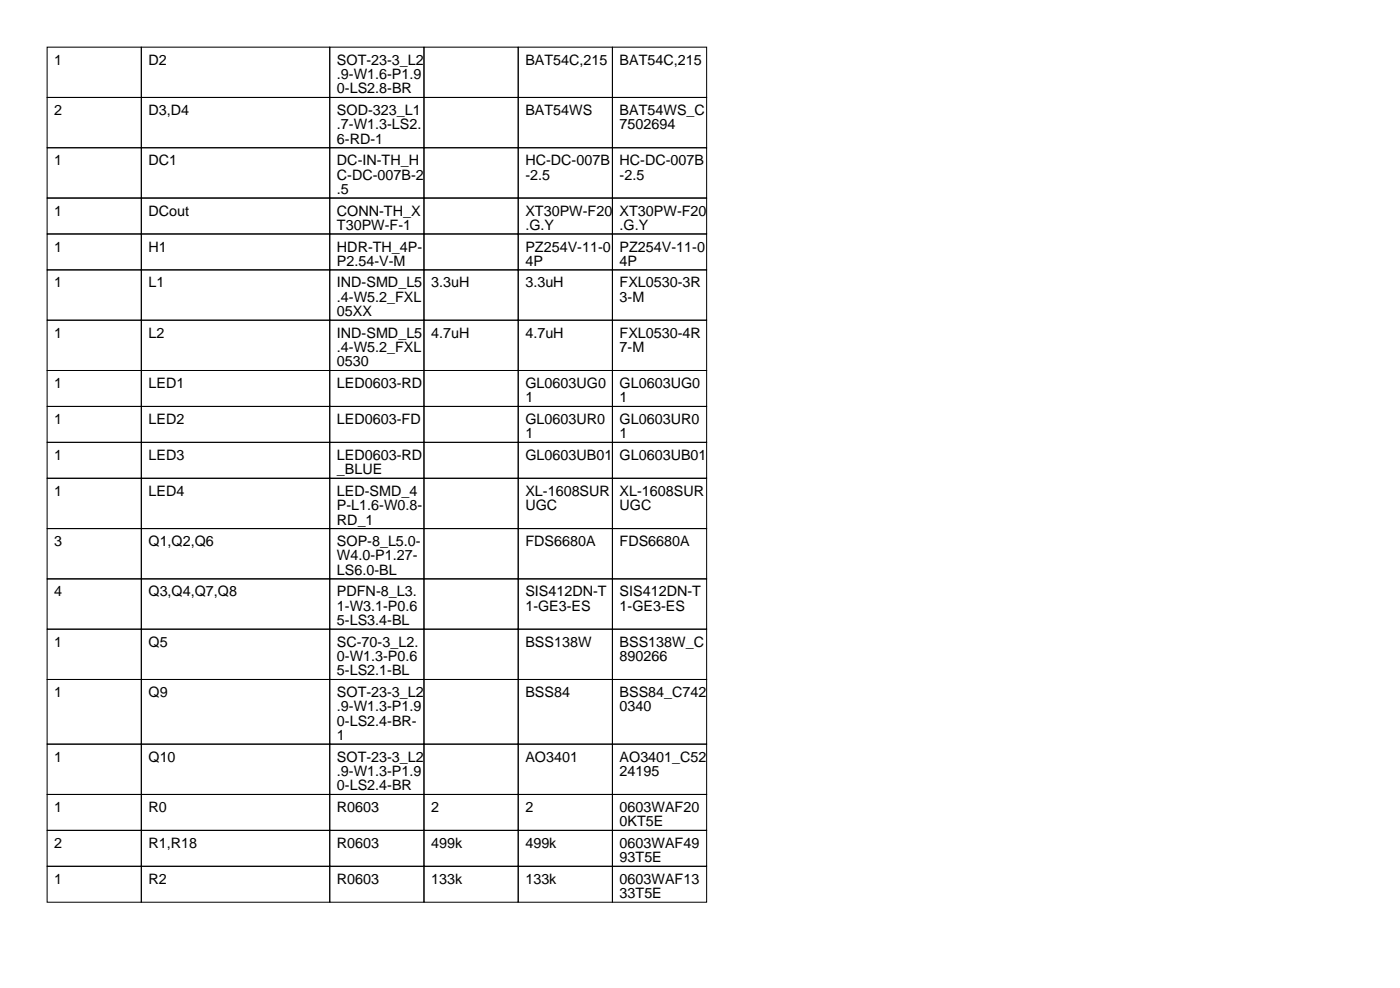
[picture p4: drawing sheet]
<svg xmlns="http://www.w3.org/2000/svg" width="297mm" height="210mm" viewBox="0 0 297 210" stroke-linecap="round" stroke-linejoin="round" font-family="sans-serif">
<defs><g id="words">
<g font-size="3">
<text x="11.5" y="13.7">1</text>
<text x="31.5" y="13.7">D2</text>
<text x="71.5" y="13.7">SOT-23-3_L2</text>
<text x="71.5" y="16.8">.9-W1.6-P1.9</text>
<text x="111.5" y="13.7">BAT54C,215</text>
<text x="131.5" y="13.7">BAT54C,215</text>
<text x="71.5" y="19.8">0-LS2.8-BR</text>
<text x="11.5" y="24.4">2</text>
<text x="31.5" y="24.4">D3,D4</text>
<text x="71.5" y="24.4">SOD-323_L1</text>
<text x="71.5" y="27.4">.7-W1.3-LS2.</text>
<text x="111.5" y="24.4">BAT54WS</text>
<text x="131.5" y="24.4">BAT54WS_C</text>
<text x="131.5" y="27.4">7502694</text>
<text x="11.5" y="35.1">1</text>
<text x="31.5" y="35.1">DC1</text>
<text x="71.5" y="30.5">6-RD-1</text>
<text x="71.5" y="35.1">DC-IN-TH_H</text>
<text x="111.5" y="35.1">HC-DC-007B</text>
<text x="131.5" y="35.1">HC-DC-007B</text>
<text x="71.5" y="38.1">C-DC-007B-2</text>
<text x="71.5" y="41.2">.5</text>
<text x="111.5" y="38.1">-2.5</text>
<text x="131.5" y="38.1">-2.5</text>
<text x="11.5" y="45.7">1</text>
<text x="31.5" y="45.7">DCout</text>
<text x="71.5" y="45.7">CONN-TH_X</text>
<text x="111.5" y="45.7">XT30PW-F20</text>
<text x="131.5" y="45.7">XT30PW-F20</text>
<text x="11.5" y="53.3">1</text>
<text x="31.5" y="53.3">H1</text>
<text x="71.5" y="48.8">T30PW-F-1</text>
<text x="71.5" y="53.3">HDR-TH_4P-</text>
<text x="111.5" y="48.8">.G.Y</text>
<text x="111.5" y="53.3">PZ254V-11-0</text>
<text x="131.5" y="48.8">.G.Y</text>
<text x="131.5" y="53.3">PZ254V-11-0</text>
<text x="71.5" y="56.4">P2.54-V-M</text>
<text x="111.5" y="56.4">4P</text>
<text x="131.5" y="56.4">4P</text>
<text x="11.5" y="61">1</text>
<text x="31.5" y="61">L1</text>
<text x="71.5" y="61">IND-SMD_L5</text>
<text x="71.5" y="64">.4-W5.2_FXL</text>
<text x="91.5" y="61">3.3uH</text>
<text x="111.5" y="61">3.3uH</text>
<text x="131.5" y="61">FXL0530-3R</text>
<text x="131.5" y="64">3-M</text>
<text x="11.5" y="71.6">1</text>
<text x="31.5" y="71.6">L2</text>
<text x="71.5" y="67.1">05XX</text>
<text x="71.5" y="71.6">IND-SMD_L5</text>
<text x="91.5" y="71.6">4.7uH</text>
<text x="111.5" y="71.6">4.7uH</text>
<text x="131.5" y="71.6">FXL0530-4R</text>
<text x="71.5" y="74.7">.4-W5.2_FXL</text>
<text x="71.5" y="77.7">0530</text>
<text x="131.5" y="74.7">7-M</text>
<text x="11.5" y="82.3">1</text>
<text x="31.5" y="82.3">LED1</text>
<text x="71.5" y="82.3">LED0603-RD</text>
<text x="111.5" y="82.3">GL0603UG0</text>
<text x="131.5" y="82.3">GL0603UG0</text>
<text x="11.5" y="89.9">1</text>
<text x="31.5" y="89.9">LED2</text>
<text x="71.5" y="89.9">LED0603-FD</text>
<text x="111.5" y="85.3">1</text>
<text x="111.5" y="89.9">GL0603UR0</text>
<text x="131.5" y="85.3">1</text>
<text x="131.5" y="89.9">GL0603UR0</text>
<text x="111.5" y="93">1</text>
<text x="131.5" y="93">1</text>
<text x="11.5" y="97.5">1</text>
<text x="31.5" y="97.5">LED3</text>
<text x="71.5" y="97.5">LED0603-RD</text>
<text x="71.5" y="100.6">_BLUE</text>
<text x="111.5" y="97.5">GL0603UB01</text>
<text x="131.5" y="97.5">GL0603UB01</text>
<text x="11.5" y="105.2">1</text>
<text x="31.5" y="105.2">LED4</text>
<text x="71.5" y="105.2">LED-SMD_4</text>
<text x="111.5" y="105.2">XL-1608SUR</text>
<text x="131.5" y="105.2">XL-1608SUR</text>
<text x="71.5" y="108.2">P-L1.6-W0.8-</text>
<text x="71.5" y="111.3">RD_1</text>
<text x="111.5" y="108.2">UGC</text>
<text x="131.5" y="108.2">UGC</text>
<text x="11.5" y="115.8">3</text>
<text x="31.5" y="115.8">Q1,Q2,Q6</text>
<text x="71.5" y="115.8">SOP-8_L5.0-</text>
<text x="71.5" y="118.9">W4.0-P1.27-</text>
<text x="111.5" y="115.8">FDS6680A</text>
<text x="131.5" y="115.8">FDS6680A</text>
<text x="71.5" y="121.9">LS6.0-BL</text>
<text x="11.5" y="126.5">4</text>
<text x="31.5" y="126.5">Q3,Q4,Q7,Q8</text>
<text x="71.5" y="126.5">PDFN-8_L3.</text>
<text x="71.5" y="129.5">1-W3.1-P0.6</text>
<text x="111.5" y="126.5">SIS412DN-T</text>
<text x="111.5" y="129.5">1-GE3-ES</text>
<text x="131.5" y="126.5">SIS412DN-T</text>
<text x="131.5" y="129.5">1-GE3-ES</text>
<text x="11.5" y="137.2">1</text>
<text x="31.5" y="137.2">Q5</text>
<text x="71.5" y="132.6">5-LS3.4-BL</text>
<text x="71.5" y="137.2">SC-70-3_L2.</text>
<text x="111.5" y="137.2">BSS138W</text>
<text x="131.5" y="137.2">BSS138W_C</text>
<text x="71.5" y="140.2">0-W1.3-P0.6</text>
<text x="71.5" y="143.3">5-LS2.1-BL</text>
<text x="131.5" y="140.2">890266</text>
<text x="11.5" y="147.8">1</text>
<text x="31.5" y="147.8">Q9</text>
<text x="71.5" y="147.8">SOT-23-3_L2</text>
<text x="111.5" y="147.8">BSS84</text>
<text x="131.5" y="147.8">BSS84_C742</text>
<text x="71.5" y="150.9">.9-W1.3-P1.9</text>
<text x="71.5" y="153.9">0-LS2.4-BR-</text>
<text x="131.5" y="150.9">0340</text>
<text x="11.5" y="161.5">1</text>
<text x="31.5" y="161.5">Q10</text>
<text x="71.5" y="157">1</text>
<text x="71.5" y="161.5">SOT-23-3_L2</text>
<text x="111.5" y="161.5">AO3401</text>
<text x="131.5" y="161.5">AO3401_C52</text>
<text x="71.5" y="164.6">.9-W1.3-P1.9</text>
<text x="71.5" y="167.6">0-LS2.4-BR</text>
<text x="131.5" y="164.6">24195</text>
<text x="11.5" y="172.2">1</text>
<text x="31.5" y="172.2">R0</text>
<text x="71.5" y="172.2">R0603</text>
<text x="91.5" y="172.2">2</text>
<text x="111.5" y="172.2">2</text>
<text x="131.5" y="172.2">0603WAF20</text>
<text x="11.5" y="179.8">2</text>
<text x="31.5" y="179.8">R1,R18</text>
<text x="71.5" y="179.8">R0603</text>
<text x="91.5" y="179.8">499k</text>
<text x="111.5" y="179.8">499k</text>
<text x="131.5" y="175.3">0KT5E</text>
<text x="131.5" y="179.8">0603WAF49</text>
<text x="131.5" y="182.9">93T5E</text>
<text x="11.5" y="187.5">1</text>
<text x="31.5" y="187.5">R2</text>
<text x="71.5" y="187.5">R0603</text>
<text x="91.5" y="187.5">133k</text>
<text x="111.5" y="187.5">133k</text>
<text x="131.5" y="187.5">0603WAF13</text>
<text x="131.5" y="190.5">33T5E</text>
</g>
</g></defs>
<g fill="none" stroke="#000" stroke-width=".21">
<path d="M10 10h20v10.7h-20zM30 10h40v10.7h-40zM70 10h20v10.7h-20zM90 10h20v10.7h-20zM110 10h20v10.7h-20zM130 10h20v10.7h-20zM10 20.7h20v10.6h-20zM10 31.3h20v10.7h-20zM30 20.7h40v10.6h-40zM30 31.3h40v10.7h-40zM70 20.7h20v10.6h-20zM70 31.3h20v10.7h-20z"/>
<path d="M90 20.7h20v10.6h-20zM90 31.3h20v10.7h-20zM110 20.7h20v10.6h-20zM110 31.3h20v10.7h-20zM130 20.7h20v10.6h-20zM130 31.3h20v10.7h-20zM10 42h20v7.6h-20zM10 49.6h20v7.6h-20zM10 57.2h20v10.7h-20zM30 42h40v7.6h-40zM30 49.6h40v7.6h-40zM30 57.2h40v10.7h-40z"/>
<path d="M70 42h20v7.6h-20zM70 49.6h20v7.6h-20zM70 57.2h20v10.7h-20zM90 42h20v7.6h-20zM90 49.6h20v7.6h-20zM90 57.2h20v10.7h-20zM110 42h20v7.6h-20zM110 49.6h20v7.6h-20zM110 57.2h20v10.7h-20zM130 42h20v7.6h-20zM130 49.6h20v7.6h-20zM130 57.2h20v10.7h-20z"/>
<path d="M10 67.9h20v10.7h-20zM10 78.6h20v7.6h-20zM30 67.9h40v10.7h-40zM30 78.6h40v7.6h-40zM70 67.9h20v10.7h-20zM70 78.6h20v7.6h-20zM90 67.9h20v10.7h-20zM90 78.6h20v7.6h-20zM110 67.9h20v10.7h-20zM110 78.6h20v7.6h-20zM130 67.9h20v10.7h-20zM130 78.6h20v7.6h-20z"/>
<path d="M10 86.2h20v7.6h-20zM10 93.8h20v7.6h-20zM30 86.2h40v7.6h-40zM30 93.8h40v7.6h-40zM70 86.2h20v7.6h-20zM70 93.8h20v7.6h-20zM90 86.2h20v7.6h-20zM90 93.8h20v7.6h-20zM110 86.2h20v7.6h-20zM110 93.8h20v7.6h-20zM130 86.2h20v7.6h-20zM130 93.8h20v7.6h-20z"/>
<path d="M10 101.4h20v10.7h-20zM10 112.1h20v10.7h-20zM30 101.4h40v10.7h-40zM30 112.1h40v10.7h-40zM70 101.4h20v10.7h-20zM70 112.1h20v10.7h-20zM90 101.4h20v10.7h-20zM90 112.1h20v10.7h-20zM110 101.4h20v10.7h-20zM110 112.1h20v10.7h-20zM130 101.4h20v10.7h-20zM130 112.1h20v10.7h-20z"/>
<path d="M10 122.8h20v10.6h-20zM10 133.4h20v10.7h-20zM30 122.8h40v10.6h-40zM30 133.4h40v10.7h-40zM70 122.8h20v10.6h-20zM70 133.4h20v10.7h-20zM90 122.8h20v10.6h-20zM90 133.4h20v10.7h-20zM110 122.8h20v10.6h-20zM110 133.4h20v10.7h-20zM130 122.8h20v10.6h-20zM130 133.4h20v10.7h-20z"/>
<path d="M10 144.1h20v13.7h-20zM10 157.8h20v10.7h-20zM30 144.1h40v13.7h-40zM30 157.8h40v10.7h-40zM70 144.1h20v13.7h-20zM70 157.8h20v10.7h-20zM90 144.1h20v13.7h-20zM90 157.8h20v10.7h-20zM110 144.1h20v13.7h-20zM110 157.8h20v10.7h-20zM130 144.1h20v13.7h-20zM130 157.8h20v10.7h-20z"/>
<path d="M10 168.5h20v7.6h-20zM10 176.1h20v7.6h-20zM30 168.5h40v7.6h-40zM30 176.1h40v7.6h-40zM70 168.5h20v7.6h-20zM70 176.1h20v7.6h-20zM90 168.5h20v7.6h-20zM90 176.1h20v7.6h-20zM110 168.5h20v7.6h-20zM110 176.1h20v7.6h-20zM130 168.5h20v7.6h-20zM130 176.1h20v7.6h-20z"/>
<path d="M10 183.7h20v7.7h-20zM30 183.7h40v7.7h-40zM70 183.7h20v7.7h-20zM90 183.7h20v7.7h-20zM110 183.7h20v7.7h-20zM130 183.7h20v7.7h-20z"/>
</g>
<use href="#words"/>
</svg>
